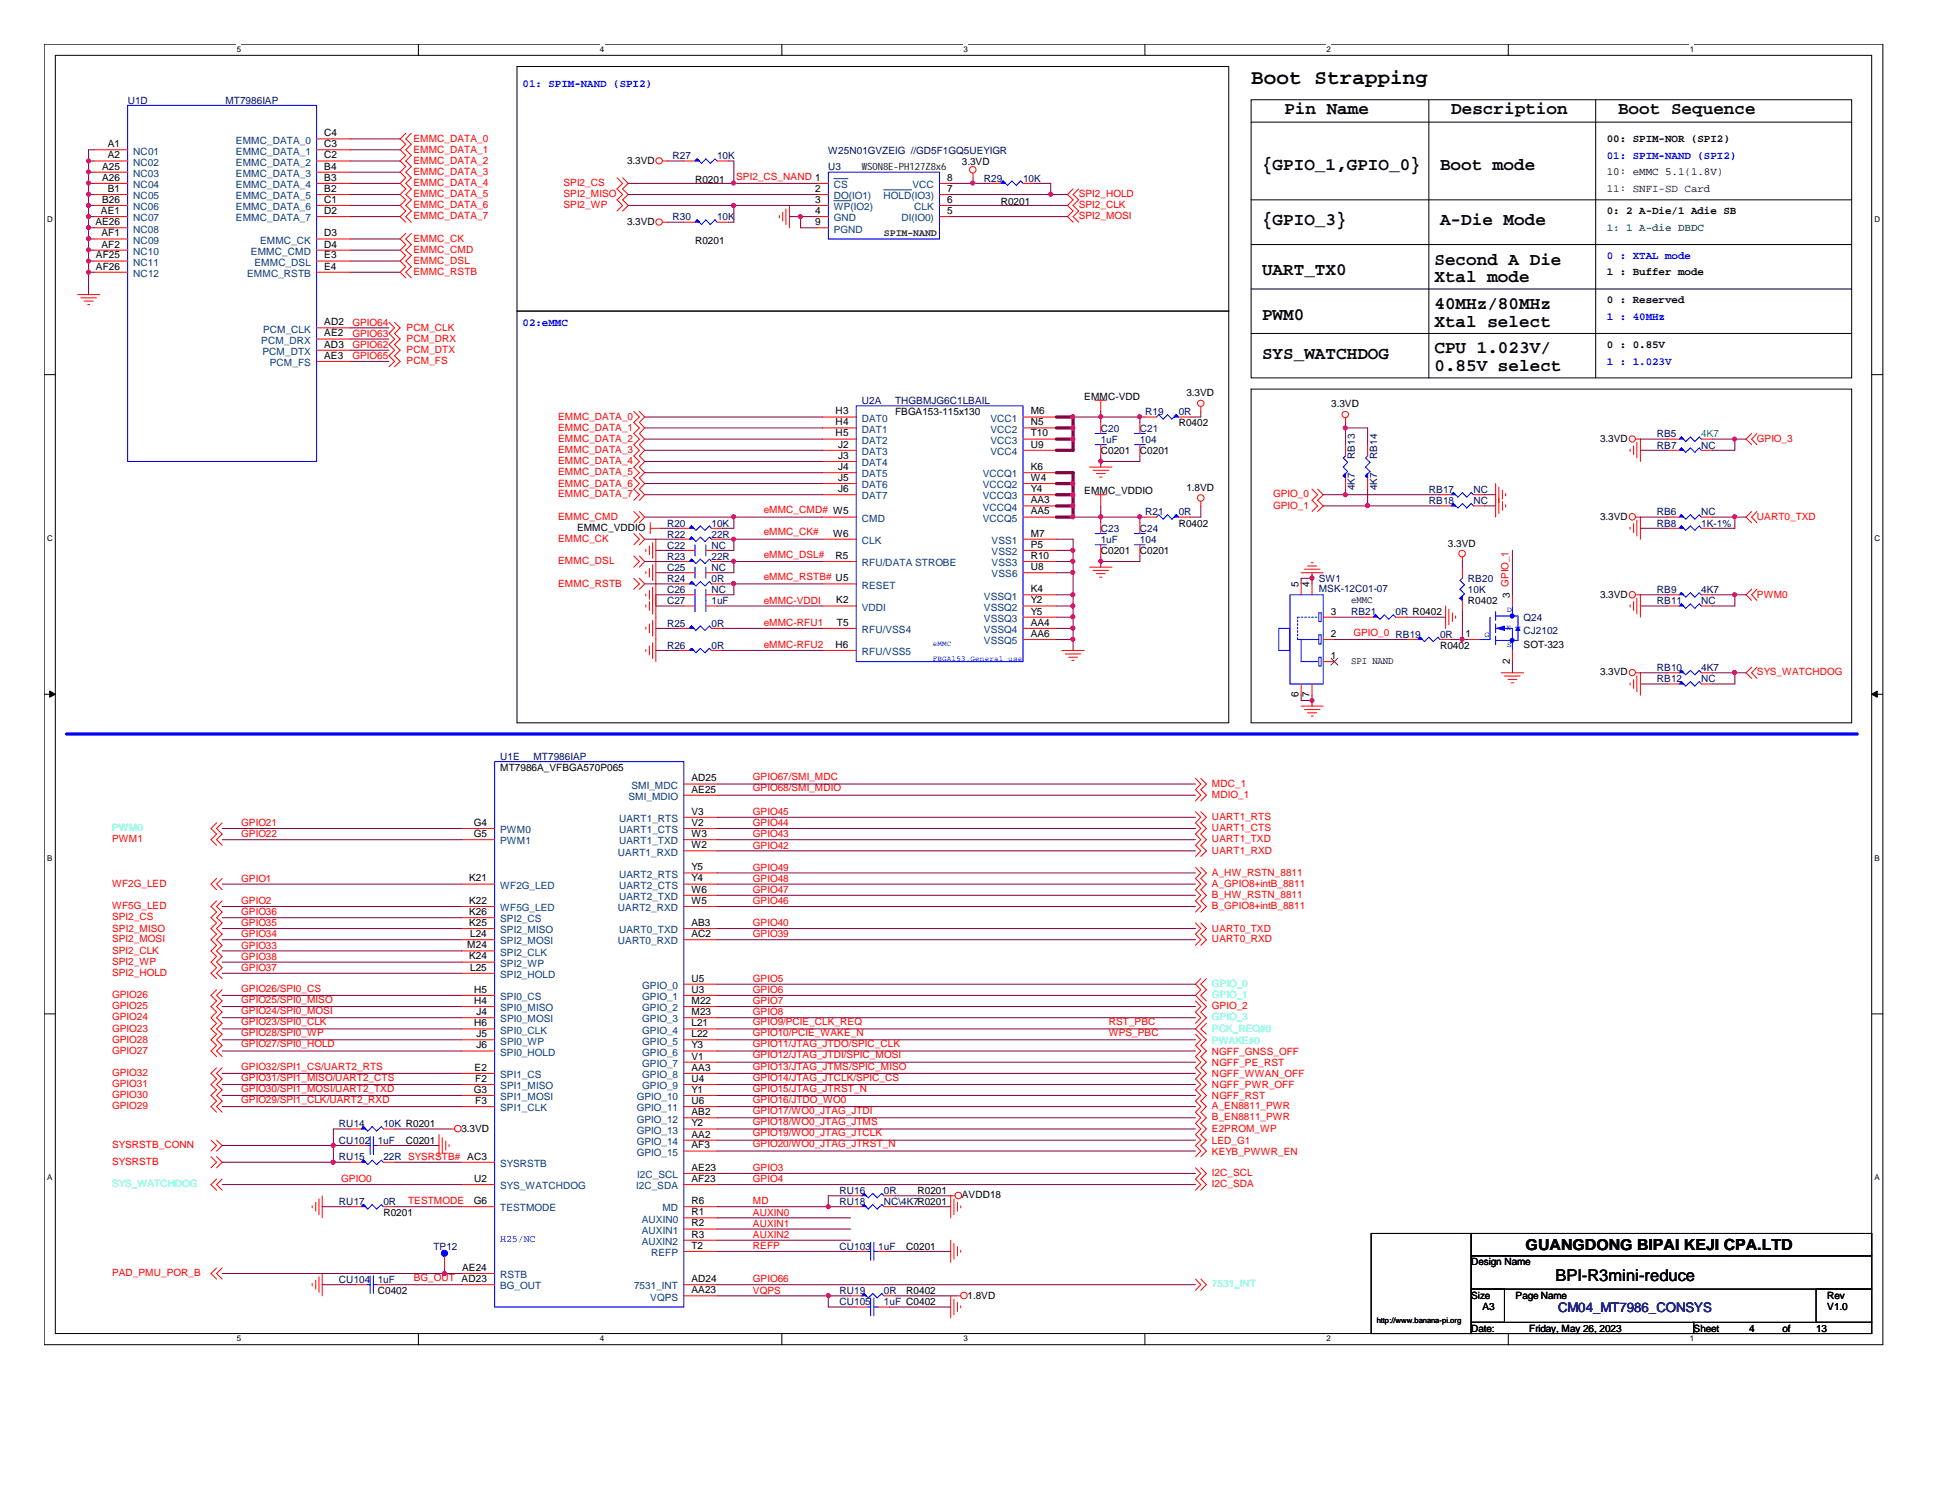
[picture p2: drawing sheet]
<svg xmlns="http://www.w3.org/2000/svg" width="279mm" height="216mm" viewBox="0 0 279 216" stroke-linecap="round" stroke-linejoin="round" font-family="sans-serif">
<defs><g id="words">
<text font-size="3" x="180" y="12.1">Boot Strapping</text>
<g font-size="2.5">
<text x="184.8" y="16.4">Pin Name</text>
<text x="208.8" y="16.4">Description</text>
<text x="232.8" y="16.4">Boot Sequence</text>
<text x="181.6" y="24.4">{GPIO_1,GPIO_0}</text>
<text x="207.2" y="24.4">Boot mode</text>
<text x="181.6" y="32.4">{GPIO_3}</text>
<text x="207.2" y="32.4">A-Die Mode</text>
<text x="181.6" y="39.6">UART_TX0</text>
<text x="206.4" y="38.1">Second A Die</text>
<text x="206.4" y="40.6">Xtal mode</text>
<text x="181.6" y="46.1">PWM0</text>
<text x="206.4" y="44.4">40MHz/80MHz</text>
<text x="206.4" y="47">Xtal select</text>
<text x="181.6" y="51.6">SYS_WATCHDOG</text>
<text x="206.4" y="50.8">CPU 1.023V/</text>
<text x="206.4" y="53.4">0.85V select</text>
</g>
<text font-size="2.4" x="223.8" y="184.3">BPI-R3mini-reduce</text>
<text font-size="2.2" x="219.5" y="179.8">GUANGDONG BIPAI KEJI CPA.LTD</text>
<text font-size="1.9" fill="#000080" x="224.2" y="188.7">CM04_MT7986_CONSYS</text>
<g font-size="1.6" fill="#00f">
<text x="75.2" y="12.4">01: SPIM-NAND (SPI2)</text>
<text x="231.2" y="22.8">01: SPIM-NAND (SPI2)</text>
<text x="231.2" y="37.3">0 : XTAL mode</text>
<text x="75.2" y="46.8">02:eMMC</text>
<text x="231.2" y="46">1 : 40MHz</text>
<text x="231.2" y="52.5">1 : 1.023V</text>
</g>
<g font-size="1.6">
<text x="231.2" y="20.4">00: SPIM-NOR (SPI2)</text>
<text x="231.2" y="25.2">10: eMMC 5.1(1.8V)</text>
<text x="231.2" y="30.8">0: 2 A-Die/1 Adie SB</text>
<text x="231.2" y="39.6">1 : Buffer mode</text>
<text x="231.2" y="43.6">0 : Reserved</text>
<text x="231.2" y="50">0 : 0.85V</text>
</g>
<text font-size="1.6" fill="#004000" x="231.2" y="27.6">11: SNFI-SD Card</text>
<text font-size="1.6" fill="#0f0" x="231.2" y="33.2">1: 1 A-die DBDC</text>
<g font-size="1.4" fill="#000080">
<text x="18.4" y="14.9">U1D</text>
<text x="32.4" y="14.9">MT7986IAP</text>
<text x="96.8" y="22.9">R27</text>
<text x="103.2" y="22.9">10K</text>
<text x="119.2" y="22.1">W25N01GVZEIG //GD5F1GQ5UEYIGR</text>
<text x="119.2" y="24.5">U3</text>
<text x="141.6" y="26.1">R29</text>
<text x="147.2" y="26.1">10K</text>
<text x="96.8" y="31.7">R30</text>
<text x="103.2" y="31.7">10K</text>
<text x="124" y="58.1">U2A</text>
<text x="128.8" y="58.1">THGBMJG6C1LBAIL</text>
<text x="164.8" y="59.7">R19</text>
<text x="169.6" y="59.7">0R</text>
<text x="158.4" y="62.1">C20</text>
<text x="158.4" y="63.7">1uF</text>
<text x="164" y="62.1">C21</text>
<text x="164" y="63.7">104</text>
<text x="238.4" y="64.5">RB7</text>
<text x="238.4" y="62.9">RB5</text>
<text x="244.8" y="64.5">NC</text>
<text x="194.9" y="70.5" transform="rotate(-90 194.9 70.5)">4K7</text>
<text x="194.9" y="66" transform="rotate(-90 194.9 66)">RB13</text>
<text x="198.1" y="70.5" transform="rotate(-90 198.1 70.5)">4K7</text>
<text x="198.1" y="66" transform="rotate(-90 198.1 66)">RB14</text>
<text x="205.6" y="70.9">RB17</text>
<text x="212" y="70.9">NC</text>
<text x="96" y="77.3">R22</text>
<text x="96" y="75.7">R20</text>
<text x="102.4" y="77.3">22R</text>
<text x="102.4" y="75.7">10K</text>
<text x="158.4" y="76.5">C23</text>
<text x="164" y="76.5">C24</text>
<text x="164.8" y="74.1">R21</text>
<text x="169.6" y="74.1">0R</text>
<text x="205.6" y="72.5">RB18</text>
<text x="212" y="72.5">NC</text>
<text x="238.4" y="74.1">RB6</text>
<text x="238.4" y="75.7">RB8</text>
<text x="244.8" y="74.1">NC</text>
<text x="244.8" y="75.7">1K-1%</text>
<text x="96" y="80.5">R23</text>
<text x="96" y="83.7">R24</text>
<text x="96" y="82.1">C25</text>
<text x="96" y="78.9">C22</text>
<text x="102.4" y="80.5">22R</text>
<text x="102.4" y="83.7">0R</text>
<text x="102.4" y="82.1">NC</text>
<text x="102.4" y="78.9">NC</text>
<text x="158.4" y="78.1">1uF</text>
<text x="164" y="78.1">104</text>
<text x="189.7" y="83.7">SW1</text>
<text x="211.2" y="83.7">RB20</text>
<text x="96" y="85.3">C26</text>
<text x="96" y="86.9">C27</text>
<text x="102.4" y="85.3">NC</text>
<text x="102.4" y="86.9">1uF</text>
<text x="189.7" y="85.2">MSK-12C01-07</text>
<text x="194.4" y="88.5">RB21</text>
<text x="200.8" y="88.5">0R R0402</text>
<text x="211.2" y="85.3">10K</text>
<text x="219.2" y="89.3">Q24</text>
<text x="238.4" y="86.9">RB11</text>
<text x="238.4" y="85.3">RB9</text>
<text x="244.8" y="86.9">NC</text>
<text x="244.8" y="85.3">4K7</text>
<text x="96" y="90.1">R25</text>
<text x="96" y="93.3">R26</text>
<text x="102.4" y="90.1">0R</text>
<text x="102.4" y="93.3">0R</text>
<text x="207.2" y="91.7">0R</text>
<text x="219.2" y="91.2">CJ2102</text>
<text x="238.4" y="98.1">RB12</text>
<text x="238.4" y="96.5">RB10</text>
<text x="244.8" y="98.1">NC</text>
<text x="244.8" y="96.5">4K7</text>
<text x="72" y="109.3">U1E</text>
<text x="76.8" y="109.3">MT7986IAP</text>
<text x="48.8" y="166.9">RU15</text>
<text x="48.8" y="162.1">RU14</text>
<text x="48.8" y="164.5">CU102</text>
<text x="54.3" y="164.5">1uF</text>
<text x="55.2" y="166.9">22R SYSRSTB# AC3</text>
<text x="55.2" y="162.1">10K R0201</text>
<text x="48.8" y="173.4">RU17</text>
<text x="55.2" y="173.4">0R</text>
<text x="120.8" y="173.4">RU18</text>
<text x="120.8" y="171.7">RU16</text>
<text x="127.2" y="173.4">NC\4K7R0201</text>
<text x="127.2" y="171.7">0R</text>
<text x="62.4" y="179.7">TP12</text>
<text x="120.8" y="179.7">CU103</text>
<text x="126.4" y="179.7">1uF</text>
<text x="48.8" y="184.5">CU104</text>
<text x="54.3" y="184.5">1uF</text>
<text x="120.8" y="187.7">CU105</text>
<text x="120.8" y="186.1">RU19</text>
<text x="127.2" y="187.7">1uF C0402</text>
<text x="127.2" y="186.1">0R</text>
</g>
<g font-size="1.4">
<text x="15.5" y="21.2">A1</text>
<text x="15.5" y="22.8">A2</text>
<text x="46.7" y="19.6">C4</text>
<text x="46.7" y="21.2">C3</text>
<text x="46.7" y="22.8">C2</text>
<text x="90.2" y="23.5">3.3VD</text>
<text x="138.4" y="23.7">3.3VD</text>
<text x="14.7" y="24.4">A25</text>
<text x="14.7" y="26">A26</text>
<text x="14.7" y="29.2">B26</text>
<text x="15.5" y="27.6">B1</text>
<text x="46.7" y="24.4">B4</text>
<text x="46.7" y="26">B3</text>
<text x="46.7" y="27.6">B2</text>
<text x="46.7" y="29.2">C1</text>
<text x="100" y="26.3">R0201</text>
<text x="117.3" y="27.6">2</text>
<text x="117.3" y="29.2">3</text>
<text x="136.3" y="29.2">6</text>
<text x="136.3" y="27.6">7</text>
<text x="136.3" y="26">8</text>
<text x="144" y="29.5">R0201</text>
<text x="13.7" y="32.4">AE26</text>
<text x="14.5" y="30.8">AE1</text>
<text x="14.6" y="34">AF1</text>
<text x="14.6" y="35.6">AF2</text>
<text x="46.7" y="30.8">D2</text>
<text x="46.7" y="34">D3</text>
<text x="46.7" y="35.6">D4</text>
<text x="90.2" y="32.3">3.3VD</text>
<text x="100" y="35.1">R0201</text>
<text x="117.3" y="30.8">4</text>
<text x="117.3" y="32.4">9</text>
<text x="136.3" y="30.8">5</text>
<text x="13.8" y="37.2">AF25</text>
<text x="13.8" y="38.8">AF26</text>
<text x="46.7" y="37.2">E3</text>
<text x="46.7" y="38.8">E4</text>
<text x="46.7" y="46.8">AD2</text>
<text x="46.7" y="48.4">AE2</text>
<text x="46.7" y="50">AD3</text>
<text x="46.7" y="51.6">AE3</text>
<text x="120.2" y="59.6">H3</text>
<text x="128.8" y="59.7">FBGA153-115x130</text>
<text x="148.3" y="59.6">M6</text>
<text x="156" y="57.5">EMMC-VDD</text>
<text x="170.7" y="57">3.3VD</text>
<text x="191.5" y="58.6">3.3VD</text>
<text x="120.2" y="61.2">H4</text>
<text x="120.2" y="62.8">H5</text>
<text x="120.6" y="64.4">J2</text>
<text x="120.6" y="66">J3</text>
<text x="148.3" y="61.2">N5</text>
<text x="148.3" y="62.8">T10</text>
<text x="148.3" y="64.4">U9</text>
<text x="158.4" y="65.3">C0201</text>
<text x="164" y="65.3">C0201</text>
<text x="169.6" y="61.3">R0402</text>
<text x="230.2" y="63.5">3.3VD</text>
<text x="120.6" y="67.6">J4</text>
<text x="120.6" y="69.2">J5</text>
<text x="120.6" y="70.8">J6</text>
<text x="148.3" y="67.6">K6</text>
<text x="148.3" y="69.2">W4</text>
<text x="148.3" y="70.8">Y4</text>
<text x="156" y="71.1">EMMC_VDDIO</text>
<text x="170.7" y="70.6">1.8VD</text>
<text x="83" y="76.4">EMMC_VDDIO</text>
<text x="119.8" y="77.2">W6</text>
<text x="148.3" y="77.2">M7</text>
<text x="148.3" y="72.4">AA3</text>
<text x="148.3" y="74">AA5</text>
<text x="169.6" y="75.7">R0402</text>
<text x="230.2" y="74.8">3.3VD</text>
<text x="120.2" y="80.4">R5</text>
<text x="148.3" y="78.8">P5</text>
<text x="148.3" y="80.4">R10</text>
<text x="148.3" y="82">U8</text>
<text x="158.4" y="79.7">C0201</text>
<text x="164" y="79.7">C0201</text>
<text x="208.3" y="78.6">3.3VD</text>
<text x="120.3" y="86.8">K2</text>
<text x="148.3" y="85.2">K4</text>
<text x="148.3" y="86.8">Y2</text>
<text x="148.3" y="88.4">Y5</text>
<text x="186.8" y="84.5" transform="rotate(-90 186.8 84.5)">5</text>
<text x="188.4" y="84.5" transform="rotate(-90 188.4 84.5)">4</text>
<text x="191.5" y="88.4">3</text>
<text x="194.4" y="86.7">eMMC</text>
<text x="211.2" y="86.9">R0402</text>
<text x="217.2" y="86.1" transform="rotate(-90 217.2 86.1)">3 GPIO_1</text>
<text x="230.2" y="86">3.3VD</text>
<text x="120.2" y="93.2">H6</text>
<text x="120.4" y="90">T5</text>
<text x="148.3" y="90">AA4</text>
<text x="148.3" y="91.6">AA6</text>
<text x="191.5" y="94.8">1</text>
<text x="191.5" y="91.6">2</text>
<text x="194.4" y="95.5">SPI NAND</text>
<text x="207.2" y="93.3">R0402</text>
<text x="210.9" y="91.6">1</text>
<text x="217.2" y="95.5" transform="rotate(-90 217.2 95.5)">2</text>
<text x="219.2" y="93.2">SOT-323</text>
<text x="186.8" y="100.3" transform="rotate(-90 186.8 100.3)">6</text>
<text x="188.4" y="100.3" transform="rotate(-90 188.4 100.3)">7</text>
<text x="230.2" y="97.2">3.3VD</text>
<text x="72" y="110.9">MT7986A_VFBGA570P065</text>
<text x="99.5" y="112.4">AD25</text>
<text x="68.2" y="118.8">G4</text>
<text x="99.5" y="114">AE25</text>
<text x="99.5" y="117.2">V3</text>
<text x="99.5" y="118.8">V2</text>
<text x="68.2" y="120.4">G5</text>
<text x="99.5" y="120.4">W3</text>
<text x="99.5" y="122">W2</text>
<text x="99.5" y="125.2">Y5</text>
<text x="67.5" y="130">K22</text>
<text x="67.5" y="126.8">K21</text>
<text x="67.5" y="131.6">K26</text>
<text x="99.5" y="128.4">W6</text>
<text x="99.5" y="130">W5</text>
<text x="99.5" y="126.8">Y4</text>
<text x="67.2" y="136.4">M24</text>
<text x="67.5" y="133.2">K25</text>
<text x="67.6" y="134.8">L24</text>
<text x="99.5" y="133.2">AB3</text>
<text x="99.5" y="134.8">AC2</text>
<text x="67.5" y="138">K24</text>
<text x="67.6" y="139.6">L25</text>
<text x="68.2" y="142.8">H5</text>
<text x="99.5" y="141.2">U5</text>
<text x="99.5" y="142.8">U3</text>
<text x="68.2" y="144.4">H4</text>
<text x="68.2" y="147.6">H6</text>
<text x="68.5" y="149.2">J5</text>
<text x="68.5" y="146">J4</text>
<text x="99.5" y="144.4">M22</text>
<text x="99.5" y="146">M23</text>
<text x="99.5" y="147.6">L21</text>
<text x="99.5" y="149.2">L22</text>
<text x="68.3" y="154">E2</text>
<text x="68.4" y="155.6">F2</text>
<text x="68.5" y="150.8">J6</text>
<text x="99.5" y="150.8">Y3</text>
<text x="99.5" y="152.4">V1</text>
<text x="99.5" y="154">AA3</text>
<text x="99.5" y="155.6">U4</text>
<text x="68.2" y="157.2">G3</text>
<text x="68.4" y="158.8">F3</text>
<text x="99.5" y="157.2">Y1</text>
<text x="99.5" y="158.8">U6</text>
<text x="99.5" y="160.4">AB2</text>
<text x="58.4" y="164.5">C0201</text>
<text x="66.4" y="162.8">3.3VD</text>
<text x="99.5" y="162">Y2</text>
<text x="99.5" y="163.6">AA2</text>
<text x="99.5" y="165.2">AF3</text>
<text x="68.2" y="173.2">G6</text>
<text x="68.2" y="170">U2</text>
<text x="99.5" y="168.4">AE23</text>
<text x="99.5" y="170">AF23</text>
<text x="99.5" y="173.2">R6</text>
<text x="132" y="171.7">R0201</text>
<text x="138.4" y="172.4">AVDD18</text>
<text x="55.2" y="174.9">R0201</text>
<text x="99.5" y="176.4">R2</text>
<text x="99.5" y="174.8">R1</text>
<text x="99.5" y="179.6">T2</text>
<text x="99.5" y="178">R3</text>
<text x="130.4" y="179.7">C0201</text>
<text x="66.5" y="182.8">AE24</text>
<text x="99.5" y="184.4">AD24</text>
<text x="211.7" y="182">Design Name</text>
<text x="54.4" y="186.1">C0402</text>
<text x="99.5" y="186">AA23</text>
<text x="130.4" y="186.1">R0402</text>
<text x="139.2" y="186.8">1.8VD</text>
<text x="211.7" y="186.8">Size</text>
<text x="211.7" y="191.6">Date:</text>
<text x="213.3" y="188.4">A3</text>
<text x="218.1" y="186.8">Page Name</text>
<text x="220" y="191.6">Friday, May 26, 2023</text>
<text x="243.7" y="191.6">Sheet</text>
<text x="251.7" y="191.6">4</text>
<text x="256.5" y="191.6">of</text>
<text x="261.3" y="191.6">13</text>
<text x="262.9" y="186.8">Rev</text>
<text x="262.9" y="188.4">V1.0</text>
</g>
<g font-size="1.4" fill="#004080">
<text x="19.2" y="22.2">NC01</text>
<text x="19.2" y="23.8">NC02</text>
<text x="34" y="20.7">EMMC_DATA_0</text>
<text x="34" y="22.2">EMMC_DATA_1</text>
<text x="34" y="23.8">EMMC_DATA_2</text>
<text x="19.2" y="25.4">NC03</text>
<text x="19.2" y="27.1">NC04</text>
<text x="19.2" y="28.7">NC05</text>
<text x="34" y="25.4">EMMC_DATA_3</text>
<text x="34" y="27.1">EMMC_DATA_4</text>
<text x="34" y="28.7">EMMC_DATA_5</text>
<text x="120" y="27.1">CS</text>
<text x="120" y="28.7">DO(IO1)</text>
<text x="127.1" y="28.7">HOLD(IO3)</text>
<text x="131.3" y="27.1">VCC</text>
<text x="19.2" y="30.2">NC06</text>
<text x="19.2" y="31.8">NC07</text>
<text x="19.2" y="33.4">NC08</text>
<text x="19.2" y="35.1">NC09</text>
<text x="34" y="30.2">EMMC_DATA_6</text>
<text x="34" y="31.8">EMMC_DATA_7</text>
<text x="37.4" y="35.1">EMMC_CK</text>
<text x="120" y="30.2">WP(IO2)</text>
<text x="120" y="31.8">GND</text>
<text x="120" y="33.4">PGND</text>
<text x="129.7" y="31.8">DI(IO0)</text>
<text x="131.5" y="30.2">CLK</text>
<text x="19.2" y="36.7">NC10</text>
<text x="19.2" y="38.2">NC11</text>
<text x="19.2" y="39.8">NC12</text>
<text x="35.6" y="39.8">EMMC_RSTB</text>
<text x="36.1" y="36.7">EMMC_CMD</text>
<text x="36.6" y="38.2">EMMC_DSL</text>
<text x="37.8" y="47.8">PCM_CLK</text>
<text x="37.6" y="49.4">PCM_DRX</text>
<text x="37.8" y="51.1">PCM_DTX</text>
<text x="38.8" y="52.7">PCM_FS</text>
<text x="124" y="60.7">DAT0</text>
<text x="124" y="62.2">DAT1</text>
<text x="124" y="63.8">DAT2</text>
<text x="124" y="65.4">DAT3</text>
<text x="142.5" y="60.7">VCC1</text>
<text x="142.5" y="62.2">VCC2</text>
<text x="142.5" y="63.8">VCC3</text>
<text x="142.5" y="65.4">VCC4</text>
<text x="124" y="67.1">DAT4</text>
<text x="124" y="68.7">DAT5</text>
<text x="124" y="70.2">DAT6</text>
<text x="124" y="71.8">DAT7</text>
<text x="141.4" y="68.7">VCCQ1</text>
<text x="141.4" y="70.2">VCCQ2</text>
<text x="141.4" y="71.8">VCCQ3</text>
<text x="124" y="75.1">CMD</text>
<text x="141.4" y="73.4">VCCQ4</text>
<text x="141.4" y="75.1">VCCQ5</text>
<text x="124" y="81.4">RFU/DATA STROBE</text>
<text x="124" y="78.2">CLK</text>
<text x="142.7" y="78.2">VSS1</text>
<text x="142.7" y="79.8">VSS2</text>
<text x="142.7" y="81.4">VSS3</text>
<text x="142.7" y="83.1">VSS6</text>
<text x="124" y="87.8">VDDI</text>
<text x="124" y="84.7">RESET</text>
<text x="141.6" y="86.2">VSSQ1</text>
<text x="141.6" y="87.8">VSSQ2</text>
<text x="141.6" y="89.5">VSSQ3</text>
<text x="124" y="94.2">RFU/VSS5</text>
<text x="124" y="91.1">RFU/VSS4</text>
<text x="141.6" y="91.1">VSSQ4</text>
<text x="141.6" y="92.7">VSSQ5</text>
<text x="90.8" y="113.5">SMI_MDC</text>
<text x="72" y="119.8">PWM0</text>
<text x="89.1" y="118.2">UART1_RTS</text>
<text x="89.1" y="119.8">UART1_CTS</text>
<text x="90.4" y="115.1">SMI_MDIO</text>
<text x="72" y="121.5">PWM1</text>
<text x="88.9" y="123.1">UART1_RXD</text>
<text x="89.1" y="121.5">UART1_TXD</text>
<text x="72" y="131.1">WF5G_LED</text>
<text x="72" y="127.8">WF2G_LED</text>
<text x="88.9" y="131.1">UART2_RXD</text>
<text x="89.1" y="129.5">UART2_TXD</text>
<text x="89.1" y="126.2">UART2_RTS</text>
<text x="89.1" y="127.8">UART2_CTS</text>
<text x="72" y="132.7">SPI2_CS</text>
<text x="72" y="134.2">SPI2_MISO</text>
<text x="72" y="135.8">SPI2_MOSI</text>
<text x="72" y="137.5">SPI2_CLK</text>
<text x="88.9" y="135.8">UART0_RXD</text>
<text x="89.1" y="134.2">UART0_TXD</text>
<text x="72" y="143.8">SPI0_CS</text>
<text x="72" y="139.1">SPI2_WP</text>
<text x="72" y="140.7">SPI2_HOLD</text>
<text x="92.4" y="142.2">GPIO_0</text>
<text x="92.4" y="143.8">GPIO_1</text>
<text x="72" y="145.5">SPI0_MISO</text>
<text x="72" y="148.7">SPI0_CLK</text>
<text x="72" y="147.1">SPI0_MOSI</text>
<text x="92.4" y="145.5">GPIO_2</text>
<text x="92.4" y="147.1">GPIO_3</text>
<text x="92.4" y="148.7">GPIO_4</text>
<text x="72" y="150.2">SPI0_WP</text>
<text x="72" y="151.8">SPI0_HOLD</text>
<text x="72" y="155.1">SPI1_CS</text>
<text x="92.4" y="150.2">GPIO_5</text>
<text x="92.4" y="151.8">GPIO_6</text>
<text x="92.4" y="153.5">GPIO_7</text>
<text x="92.4" y="155.1">GPIO_8</text>
<text x="72" y="156.7">SPI1_MISO</text>
<text x="72" y="158.2">SPI1_MOSI</text>
<text x="72" y="159.9">SPI1_CLK</text>
<text x="91.6" y="158.2">GPIO_10</text>
<text x="91.6" y="159.9">GPIO_11</text>
<text x="91.6" y="161.5">GPIO_12</text>
<text x="92.4" y="156.7">GPIO_9</text>
<text x="72" y="167.9">SYSRSTB</text>
<text x="91.6" y="163.1">GPIO_13</text>
<text x="91.6" y="164.7">GPIO_14</text>
<text x="91.6" y="166.2">GPIO_15</text>
<text x="72" y="171.1">SYS_WATCHDOG</text>
<text x="91.5" y="171.1">I2C_SDA</text>
<text x="91.7" y="169.5">I2C_SCL</text>
<text x="72" y="174.2">TESTMODE</text>
<text x="92.3" y="177.5">AUXIN1</text>
<text x="92.3" y="175.9">AUXIN0</text>
<text x="92.3" y="179.1">AUXIN2</text>
<text x="95.3" y="174.2">MD</text>
<text x="72" y="183.9">RSTB</text>
<text x="72" y="185.5">BG_OUT</text>
<text x="91.2" y="185.5">7531_INT</text>
<text x="93.7" y="180.7">REFP</text>
<text x="93.6" y="187.1">VQPS</text>
</g>
<g font-size="1.4" fill="#f00">
<text x="59.5" y="20.4">EMMC_DATA_0</text>
<text x="59.5" y="22">EMMC_DATA_1</text>
<text x="59.5" y="23.5">EMMC_DATA_2</text>
<text x="59.5" y="25.1">EMMC_DATA_3</text>
<text x="59.5" y="26.8">EMMC_DATA_4</text>
<text x="59.5" y="28.4">EMMC_DATA_5</text>
<text x="59.5" y="30">EMMC_DATA_6</text>
<text x="81.1" y="26.8">SPI2_CS</text>
<text x="81.1" y="28.4">SPI2_MISO</text>
<text x="81.1" y="30">SPI2_WP</text>
<text x="105.9" y="25.8">SPI2_CS_NAND 1</text>
<text x="155.2" y="28.4">SPI2_HOLD</text>
<text x="155.2" y="30">SPI2_CLK</text>
<text x="59.5" y="31.5">EMMC_DATA_7</text>
<text x="59.5" y="34.8">EMMC_CK</text>
<text x="155.2" y="31.5">SPI2_MOSI</text>
<text x="59.5" y="38">EMMC_DSL</text>
<text x="59.5" y="39.5">EMMC_RSTB</text>
<text x="59.5" y="36.4">EMMC_CMD</text>
<text x="50.7" y="46.8">GPIO64</text>
<text x="58.5" y="47.5">PCM_CLK</text>
<text x="50.7" y="48.4">GPIO63</text>
<text x="50.7" y="50">GPIO62</text>
<text x="50.7" y="51.6">GPIO65</text>
<text x="58.5" y="49.1">PCM_DRX</text>
<text x="58.5" y="50.8">PCM_DTX</text>
<text x="58.5" y="52.4">PCM_FS</text>
<text x="80.3" y="60.4">EMMC_DATA_0</text>
<text x="80.3" y="62">EMMC_DATA_1</text>
<text x="80.3" y="63.5">EMMC_DATA_2</text>
<text x="80.3" y="65.2">EMMC_DATA_3</text>
<text x="252.8" y="63.5">GPIO_3</text>
<text x="80.3" y="66.8">EMMC_DATA_4</text>
<text x="80.3" y="68.4">EMMC_DATA_5</text>
<text x="80.3" y="70">EMMC_DATA_6</text>
<text x="80.3" y="71.5">EMMC_DATA_7</text>
<text x="183.2" y="71.5">GPIO_0</text>
<text x="80.3" y="74.8">EMMC_CMD</text>
<text x="80.3" y="78">EMMC_CK</text>
<text x="109.9" y="73.8">eMMC_CMD# W5</text>
<text x="109.9" y="77">eMMC_CK#</text>
<text x="183.2" y="73.2">GPIO_1</text>
<text x="252.8" y="74.8">UART0_TXD</text>
<text x="80.3" y="81.2">EMMC_DSL</text>
<text x="109.9" y="80.2">eMMC_DSL#</text>
<text x="109.9" y="83.4">eMMC_RSTB# U5</text>
<text x="80.3" y="84.4">EMMC_RSTB</text>
<text x="109.9" y="86.8">eMMC-VDDI</text>
<text x="252.8" y="86">PWM0</text>
<text x="109.9" y="90">eMMC-RFU1</text>
<text x="109.9" y="93.2">eMMC-RFU2</text>
<text x="194.7" y="91.4">GPIO_0 RB19</text>
<text x="252.8" y="97.2">SYS_WATCHDOG</text>
<text x="108.3" y="113.8">GPIO68/SMI_MDIO</text>
<text x="108.3" y="112.2">GPIO67/SMI_MDC</text>
<text x="174.4" y="113.2">MDC_1</text>
<text x="34.7" y="118.8">GPIO21</text>
<text x="108.3" y="117.2">GPIO45</text>
<text x="108.3" y="118.8">GPIO44</text>
<text x="174.4" y="118">UART1_RTS</text>
<text x="174.4" y="119.5">UART1_CTS</text>
<text x="174.4" y="114.8">MDIO_1</text>
<text x="16.1" y="121.2">PWM1</text>
<text x="34.7" y="120.4">GPIO22</text>
<text x="108.3" y="122">GPIO42</text>
<text x="108.3" y="120.4">GPIO43</text>
<text x="108.3" y="125.2">GPIO49</text>
<text x="174.4" y="121.2">UART1_TXD</text>
<text x="174.4" y="122.8">UART1_RXD</text>
<text x="174.4" y="126">A_HW_RSTN_8811</text>
<text x="16.1" y="127.6">WF2G_LED</text>
<text x="16.1" y="130.8">WF5G_LED</text>
<text x="34.7" y="126.8">GPIO1</text>
<text x="34.7" y="130">GPIO2</text>
<text x="34.7" y="131.7">GPIO36</text>
<text x="108.3" y="126.8">GPIO48</text>
<text x="108.3" y="128.4">GPIO47</text>
<text x="108.3" y="130">GPIO46</text>
<text x="174.4" y="127.6">A_GPIO8+intB_8811</text>
<text x="174.4" y="130.8">B_GPIO8+intB_8811</text>
<text x="174.4" y="129.2">B_HW_RSTN_8811</text>
<text x="16.1" y="132.4">SPI2_CS</text>
<text x="16.1" y="134">SPI2_MISO</text>
<text x="16.1" y="135.6">SPI2_MOSI</text>
<text x="16.1" y="137.2">SPI2_CLK</text>
<text x="34.7" y="133.2">GPIO35</text>
<text x="34.7" y="134.8">GPIO34</text>
<text x="34.7" y="136.4">GPIO33</text>
<text x="108.3" y="133.2">GPIO40</text>
<text x="108.3" y="134.8">GPIO39</text>
<text x="174.4" y="134">UART0_TXD</text>
<text x="174.4" y="135.6">UART0_RXD</text>
<text x="16.1" y="138.8">SPI2_WP</text>
<text x="16.1" y="140.4">SPI2_HOLD</text>
<text x="16.1" y="143.6">GPIO26</text>
<text x="34.7" y="138">GPIO38</text>
<text x="34.7" y="139.7">GPIO37</text>
<text x="34.7" y="142.6">GPIO26/SPI0_CS</text>
<text x="108.3" y="141.2">GPIO5</text>
<text x="108.3" y="142.8">GPIO6</text>
<text x="16.1" y="148.4">GPIO23</text>
<text x="16.1" y="146.8">GPIO24</text>
<text x="16.1" y="145.2">GPIO25</text>
<text x="16.1" y="150">GPIO28</text>
<text x="34.7" y="144.2">GPIO25/SPI0_MISO</text>
<text x="34.7" y="145.8">GPIO24/SPI0_MOSI</text>
<text x="34.7" y="147.4">GPIO23/SPI0_CLK</text>
<text x="34.7" y="149">GPIO28/SPI0_WP</text>
<text x="108.3" y="144.4">GPIO7</text>
<text x="108.3" y="146">GPIO8</text>
<text x="108.3" y="147.4">GPIO9/PCIE_CLK_REQ</text>
<text x="108.3" y="149">GPIO10/PCIE_WAKE_N</text>
<text x="159.5" y="147.4">RST_PBC</text>
<text x="159.5" y="149">WPS_PBC</text>
<text x="174.4" y="145.2">GPIO_2</text>
<text x="16.1" y="154.8">GPIO32</text>
<text x="16.1" y="151.6">GPIO27</text>
<text x="34.7" y="150.6">GPIO27/SPI0_HOLD</text>
<text x="34.7" y="153.8">GPIO32/SPI1_CS/UART2_RTS</text>
<text x="34.7" y="155.4">GPIO31/SPI1_MISO/UART2_CTS</text>
<text x="108.3" y="150.6">GPIO11/JTAG_JTDO/SPIC_CLK</text>
<text x="108.3" y="152.2">GPIO12/JTAG_JTDI/SPIC_MOSI</text>
<text x="108.3" y="153.8">GPIO13/JTAG_JTMS/SPIC_MISO</text>
<text x="108.3" y="155.4">GPIO14/JTAG_JTCLK/SPIC_CS</text>
<text x="174.4" y="151.7">NGFF_GNSS_OFF</text>
<text x="174.4" y="153.3">NGFF_PE_RST</text>
<text x="174.4" y="154.9">NGFF_WWAN_OFF</text>
<text x="16.1" y="156.4">GPIO31</text>
<text x="16.1" y="158">GPIO30</text>
<text x="16.1" y="159.6">GPIO29</text>
<text x="34.7" y="157">GPIO30/SPI1_MOSI/UART2_TXD</text>
<text x="34.7" y="158.6">GPIO29/SPI1_CLK/UART2_RXD</text>
<text x="108.3" y="157">GPIO15/JTAG_JTRST_N</text>
<text x="108.3" y="158.6">GPIO16/JTDO_WO0</text>
<text x="108.3" y="160.2">GPIO17/WO0_JTAG_JTDI</text>
<text x="108.3" y="161.8">GPIO18/WO0_JTAG_JTMS</text>
<text x="174.4" y="159.6">A_EN8811_PWR</text>
<text x="174.4" y="161.2">B_EN8811_PWR</text>
<text x="174.4" y="156.5">NGFF_PWR_OFF</text>
<text x="174.4" y="158.1">NGFF_RST</text>
<text x="16.1" y="167.6">SYSRSTB</text>
<text x="16.1" y="165.2">SYSRSTB_CONN</text>
<text x="108.3" y="163.4">GPIO19/WO0_JTAG_JTCLK</text>
<text x="108.3" y="165">GPIO20/WO0_JTAG_JTRST_N</text>
<text x="174.4" y="166.1">KEYB_PWWR_EN</text>
<text x="174.4" y="162.8">E2PROM_WP</text>
<text x="174.4" y="164.5">LED_G1</text>
<text x="49.1" y="170.1">GPIO0</text>
<text x="58.7" y="173.2">TESTMODE</text>
<text x="108.3" y="170.1">GPIO4</text>
<text x="108.3" y="173.2">MD</text>
<text x="108.3" y="168.4">GPIO3</text>
<text x="174.4" y="169.2">I2C_SCL</text>
<text x="174.4" y="170.8">I2C_SDA</text>
<text x="108.3" y="174.8">AUXIN0</text>
<text x="108.3" y="176.4">AUXIN1</text>
<text x="108.3" y="178.1">AUXIN2</text>
<text x="108.3" y="179.7">REFP</text>
<text x="16.1" y="183.6">PAD_PMU_POR_B</text>
<text x="59.5" y="184.2">BG_OUT AD23</text>
<text x="108.3" y="184.4">GPIO66</text>
<text x="108.3" y="186.1">VQPS</text>
</g>
<text font-size="1.4" fill="#004000" x="124" y="24.4">WSON8E-PH127Z8x6</text>
<text font-size="1.4" fill="#008000" x="127.2" y="33.9">SPIM-NAND</text>
<text font-size="1.4" fill="#0f0" x="244.8" y="62.9">4K7</text>
<g font-size="1.4" fill="#0ff">
<text x="16.1" y="119.5">PWM0</text>
<text x="174.4" y="143.6">GPIO_1</text>
<text x="174.4" y="142">GPIO_0</text>
<text x="174.4" y="148.4">PCK_REQ#0</text>
<text x="174.4" y="146.8">GPIO_3</text>
<text x="174.4" y="150.1">PWAKE#0</text>
<text x="16.1" y="170.8">SYS_WATCHDOG</text>
<text x="174.4" y="185.2">7531_INT</text>
</g>
<text font-size="1.4" fill="#00f" x="72" y="178.6">H25/NC</text>
<g font-size="1.1">
<text x="34.1" y="7.5">5</text>
<text x="86.3" y="7.5">4</text>
<text x="138.6" y="7.5">3</text>
<text x="190.8" y="7.5">2</text>
<text x="243.1" y="7.5">1</text>
<text x="6.8" y="31.9">D</text>
<text x="269.7" y="31.9">D</text>
<text x="6.8" y="77.8">C</text>
<text x="269.7" y="77.8">C</text>
<text x="6.8" y="123.8">B</text>
<text x="269.7" y="123.8">B</text>
<text x="6.8" y="169.8">A</text>
<text x="269.7" y="169.8">A</text>
<text x="198.1" y="190.3">http://www.banana-pi.org</text>
<text x="34.1" y="193">5</text>
<text x="86.3" y="193">4</text>
<text x="138.6" y="193">3</text>
<text x="190.8" y="193">2</text>
<text x="243.1" y="193">1</text>
</g>
<g font-size="1.1" fill="#00f">
<text x="216.8" y="88.1">D</text>
<text x="134.2" y="92.9">eMMC</text>
<text x="134.2" y="95.1">FBGA153,General use</text>
<text x="213.6" y="91.6">G</text>
<text x="216.8" y="93">S</text>
<text x="216.8" y="90.7">N</text>
</g>
</g></defs>
<path d="M6.3 6.3h264.6v187.1h-264.6zM8 8h261.3v183.8h-261.3z" fill="none" stroke="#000" stroke-width=".14"/>
<g fill="#fff">
<path d="M34.1 6.4h.6v1.3h-.6z"/>
<path d="M34.1 191.9h.6v1.3h-.6z"/>
</g>
<path d="M60.2 6.3v1.7M60.2 191.8v1.6" fill="none" stroke="#000" stroke-width=".14"/>
<g fill="#fff">
<path d="M86.3 6.4h.6v1.3h-.6z"/>
<path d="M86.3 191.9h.6v1.3h-.6z"/>
</g>
<path d="M112.5 6.3v1.7M112.5 191.8v1.6" fill="none" stroke="#000" stroke-width=".14"/>
<g fill="#fff">
<path d="M138.6 6.4h.6v1.3h-.6z"/>
<path d="M138.6 191.9h.6v1.3h-.6z"/>
</g>
<path d="M164.7 6.3v1.7M164.7 191.8v1.6" fill="none" stroke="#000" stroke-width=".14"/>
<g fill="#fff">
<path d="M190.8 6.4h.6v1.3h-.6z"/>
<path d="M190.8 191.9h.6v1.3h-.6z"/>
</g>
<path d="M217 6.3v1.7M217 191.8v1.6" fill="none" stroke="#000" stroke-width=".14"/>
<g fill="#fff">
<path d="M243.1 6.4h.6v1.3h-.6z"/>
<path d="M243.1 191.9h.6v1.3h-.6z"/>
<path d="M6.8 30.8h.7v1.3h-.7z"/>
<path d="M269.7 30.8h.8v1.3h-.8z"/>
<path d="M6.8 76.7h.7v1.4h-.7z"/>
<path d="M269.7 76.7h.8v1.4h-.8z"/>
</g>
<path d="M6.3 53.9h1.7M269.3 53.9h1.6" fill="none" stroke="#000" stroke-width=".14"/>
<g fill="#fff">
<path d="M6.8 122.7h.7v1.3h-.7z"/>
<path d="M269.7 122.7h.7v1.3h-.7z"/>
</g>
<path d="M6.3 99.9h1.7M269.3 99.9h1.6" fill="none" stroke="#000" stroke-width=".14"/>
<g fill="#000" stroke="#000" stroke-width=".14">
<path d="M7.2 99.4l.8 .5-.8 .4z" fill-rule="evenodd"/>
<path d="M269.3 99.9l.8-.5v.9z" fill-rule="evenodd"/>
</g>
<g fill="#fff">
<path d="M6.8 168.7h.7v1.3h-.7z"/>
<path d="M269.7 168.7h.7v1.3h-.7z"/>
</g>
<g fill="none" stroke="#000" stroke-width=".14">
<path d="M74.4 9.6h102.4v94.4h-102.4zM180 14.4h86.4v40h-86.4zM180 17.6h86.4M205.6 14.4v40M229.6 14.4v40M180 28.7h86.4M180 35.2h86.4M74.4 44.7h102.4M180 41.6h86.4M180 48h86.4M180 56h86.4v48h-86.4zM6.3 145.8h1.7"/>
<path d="M269.3 145.8h1.6M197.3 177.4h14.4v14.4h-14.4zM211.7 177.4h57.6v3.2h-57.6zM211.7 180.6h57.6v4.8h-57.6zM211.7 185.4h4.8v4.8h-4.8zM211.7 190.2h32v1.6h-32zM243.7 190.2h25.6v1.6h-25.6zM261.3 185.4h8v4.8h-8z"/>
</g>
<path d="M9.6 105.6h257.6" fill="none" stroke="#00f" stroke-width=".47"/>
<g fill="none" stroke="#f00" stroke-width=".14">
<path d="M45.6 20h4.8M58.4 19.2l-.8 .8 .8 .7-.8 .8 .8 .9-.8 .8 .8 .8-.8 .8 .8 .8-.8 .8 .8 .8-.8 .8 .8 .7-.8 .8 .8 .9-.8 .8 .8 .8M59.2 19.2l-.8 .8 .8 .7-.8 .8 .8 .9-.8 .8 .8 .8-.8 .8 .8 .8-.8 .8 .8 .8-.8 .8 .8 .7-.8 .8 .8 .9-.8 .8 .8 .8M13.5 23.2h4.9M13.5 26.4h4.9M13.5 28h4.9M13.5 29.5h4.9M13.5 31.2h4.9M13.5 32.8h4.9M13.5 21.5h4.9M13.5 24.8h4.9M13.5 34.4h4.9"/>
<path d="M13.5 36h4.9M13.5 37.5h4.9M13.5 39.2h4.9M45.6 23.2h4.8M45.6 26.4h4.8M45.6 28h4.8M45.6 29.5h4.8M45.6 31.2h4.8M45.6 21.5h4.8M45.6 24.8h4.8M45.6 34.4h4.8M45.6 36h4.8"/>
<path d="M45.6 37.5h4.8M45.6 39.2h4.8M58.4 33.6l-.8 .8 .8 .8-.8 .8 .8 .7-.8 .8 .8 .9-.8 .8 .8 .8M59.2 33.6l-.8 .8 .8 .8-.8 .8 .8 .7-.8 .8 .8 .9-.8 .8 .8 .8M88.8 25.6l.8 .8-.8 .8 .8 .8-.8 .7 .8 .8-.8 .9M89.6 25.6l.8 .8-.8 .8 .8 .8-.8 .7 .8 .8-.8 .9M95.3 23.2h.7M95.3 32h.7M98.4 23.2h1.6M98.4 32h1.6M103.2 23.2h1.6M103.2 32h1.6"/>
<path d="M112.1 31v.3M112.6 30.5v1.3M113.1 30.1v2.2M113.6 29.5v3.3M117.6 26.4h1.6M117.6 28h1.6M117.6 29.5h1.6M117.6 31.2h1.6M117.6 32.8h1.6M135.2 26.4h1.6M135.2 28h1.6M135.2 29.5h1.6"/>
<path d="M135.2 31.2h1.6M140 24.9v.7M142.4 26.4h1.6M147.2 26.4h1.6M154.4 27.2l-.8 .8 .8 .7-.8 .8 .8 .9-.8 .8 .8 .8M155.2 27.2l-.8 .8 .8 .7-.8 .8 .8 .9-.8 .8 .8 .8M11.2 42.4h3.2M11.6 42.8h2.3M12.1 43.3h1.3M12.6 43.8h.3M45.6 47.2h4.8M45.6 48.8h4.8"/>
<path d="M45.6 50.4h4.8M45.6 52h4.8M56 46.4l.8 .8-.8 .8 .8 .8-.8 .8 .8 .8-.8 .8 .8 .8-.8 .7M56.8 46.4l.8 .8-.8 .8 .8 .8-.8 .8 .8 .8-.8 .8 .8 .8-.8 .7M91.2 59.2l.8 .8-.8 .7 .8 .9-.8 .8 .8 .8-.8 .8 .8 .8-.8 .8 .8 .8-.8 .8 .8 .8-.8 .7 .8 .9-.8 .8 .8 .8-.8 .8M92 59.2l.8 .8-.8 .7 .8 .9-.8 .8 .8 .8-.8 .8 .8 .8-.8 .8 .8 .8-.8 .8 .8 .8-.8 .7 .8 .9-.8 .8 .8 .8-.8 .8M118.4 60h4.8M147.2 60h4.8M157.6 57.6h1.6M158.4 57.6v1.6M164.8 60h1.6M169.6 60h1.6"/>
<path d="M172.8 58.5v.7M91.2 76.8l.8 .8-.8 .8M91.2 73.6l.8 .8-.8 .8M91.2 80l.8 .8-.8 .8M92 73.6l.8 .8-.8 .8M92 76.8l.8 .8-.8 .8M92 80l.8 .8-.8 .8M92.9 79v.3M93.4 78.5v1.3M93.6 76h1.6M93.6 75.2v1.6M93.9 78.1v2.2"/>
<path d="M94.4 77.6v17.6M97.6 76h1.6M97.6 77.6h1.6M98.4 79.2h1.6M101.6 79.2h1.6M102.4 76h1.6M102.4 77.6h1.6M118.4 63.2h4.8M118.4 74.4h4.8M118.4 71.2h4.8M118.4 77.6h4.8M118.4 64.8h4.8"/>
<path d="M118.4 61.6h4.8M118.4 66.4h4.8M118.4 68h4.8M118.4 69.6h4.8M147.2 63.2h4.8M147.2 74.4h4.8M147.2 71.2h4.8M147.2 79.2h4.8M147.2 77.6h4.8M147.2 64.8h4.8M147.2 61.6h4.8M147.2 68h4.8"/>
<path d="M147.2 69.6h4.8M147.2 72.8h4.8M156.8 67.2h3.2M157.3 67.6h2.2M157.6 71.2h1.6M157.7 68.1h1.3M158.2 68.6h.3M158.4 60.7v1.7M158.4 64v1.6M158.4 71.2v1.6M158.4 75.2v1.6M158.4 78.4v1.6"/>
<path d="M164 60.7v1.7M164 64v1.6M164 75.2v1.6M164 78.4v1.6M164.8 74.4h1.6M169.6 74.4h1.6M172.8 72.1v.7M188.8 70.4l.8 .8-.8 .8 .8 .8-.8 .8M189.6 70.4l.8 .8-.8 .8 .8 .8-.8 .8M193.6 60.1v.6M193.6 64v1.6M193.6 68.7v1.7"/>
<path d="M196.8 64v1.6M196.8 68.7v1.7M207.2 71.2h1.6M207.2 72.8h1.6M212 71.2h1.6M212 72.8h1.6M215.2 69.6v4.8M215.6 70.1v3.8M216.2 70.5v1.3M216.2 72.1v1.3M216.6 71v.3M216.6 72.6v.3"/>
<path d="M234.5 64.6v.3M234.5 75.8v.3M235 64.1v1.3M235 75.3v1.3M235.3 63.2h.7v3.2M235.3 74.4h.7v3.2M235.5 63.6v2.3M235.5 74.8v2.3M240 63.2h1.6M240 74.4h1.6M240 76h1.6M240 64.8h1.6"/>
<path d="M244.8 63.2h1.6M244.8 74.4h1.6M244.8 76h1.6M244.8 64.8h1.6M252 62.4l-.8 .8 .8 .8M252 73.6l-.8 .8 .8 .8M252.8 62.4l-.8 .8 .8 .8M252.8 73.6l-.8 .8 .8 .8M91.2 83.2l.8 .8-.8 .8M92 83.2l.8 .8-.8 .8M92.9 82.2v.3M92.9 85.4v.3"/>
<path d="M92.9 87v.3M92.9 90.2v.3M92.9 93.4v.3M93.4 81.7v1.3M93.4 84.9v1.3M93.4 86.5v1.3M93.4 89.7v1.3M93.4 92.9v1.3M93.9 81.2v2.3M93.9 84.5v3.8M93.9 89.2v2.3M93.9 92.5v2.2"/>
<path d="M97.6 93.6h1.6M97.6 80.8h1.6M97.6 90.4h1.6M97.6 84h1.6M98.4 85.6h1.6M98.4 82.4h1.6M98.4 87.2h1.6M101.6 85.6h1.6M101.6 82.4h1.6M101.6 87.2h1.6M102.4 93.6h1.6M102.4 80.8h1.6"/>
<path d="M102.4 90.4h1.6M102.4 84h1.6M118.4 93.6h4.8M118.4 80.8h4.8M118.4 90.4h4.8M118.4 84h4.8M118.4 87.2h4.8M147.2 85.6h4.8M147.2 82.4h4.8M147.2 80.8h4.8M147.2 90.4h4.8M147.2 92h4.8"/>
<path d="M147.2 88.8h4.8M147.2 87.2h4.8M152.8 93.6h3.2M153.2 94.1h2.3M153.8 94.5h1.2M154.2 95h.3M156.8 81.6h3.2M157.3 82h2.2M157.7 82.5h1.3M158.2 83h.3M187.2 82.4h3.2M187.2 84v1.6"/>
<path d="M187.2 98.4v1.6M187.7 81.9h2.2M188.1 81.4h1.3M188.6 80.9h.3M188.8 84v1.6M188.8 98.4v1.6M190.4 92h1.6M190.4 88.8h1.6M190.4 95.2h1.6M196 88.8h1.6M200.8 88.8h1.6M202.4 92h1.6"/>
<path d="M207.2 92h1.6M208 87.2v3.2M208.4 87.6v2.3M209 88.1v1.3M209.4 88.6v.3M210.4 80.1v.7M210.4 81.6v1.6M210.4 86.4v1.6M211.2 92h1.6M216 96.8h3.2M216.5 97.2h2.2M217 97.7h1.2"/>
<path d="M217.4 98.2h.4M217.6 85.6v1.6M217.6 93.6v1.6M234.5 87v.3M234.5 98.2v.3M235 86.5v1.3M235 97.7v1.3M235.3 85.6h.7v3.2M235.3 96.8h.7v3.2M235.5 86.1v2.2M235.5 97.2v2.3M240 85.6h1.6"/>
<path d="M240 96.8h1.6M240 98.4h1.6M240 87.2h1.6M244.8 85.6h1.6M244.8 96.8h1.6M244.8 98.4h1.6M244.8 87.2h1.6M252 84.8l-.8 .8 .8 .8M252 96l-.8 .8 .8 .8M252.8 84.8l-.8 .8 .8 .8M252.8 96l-.8 .8 .8 .8M31.2 118.4l-.8 .8 .8 .8-.8 .8 .8 .8"/>
<path d="M32 118.4l-.8 .8 .8 .8-.8 .8 .8 .8M66.4 119.2h4.8M98.4 112.8h4.8M98.4 114.4h4.8M98.4 119.2h4.8M98.4 117.6h4.8M172 112l.8 .8-.8 .8 .8 .8-.8 .8M172 116.8l.8 .8-.8 .8 .8 .8-.8 .8 .8 .8-.8 .8 .8 .8-.8 .8M172.8 112l.8 .8-.8 .8 .8 .8-.8 .8M172.8 116.8l.8 .8-.8 .8 .8 .8-.8 .8 .8 .8-.8 .8 .8 .8-.8 .8M187.2 101.6h3.2M187.7 102.1h2.2"/>
<path d="M188.1 102.5h1.3M188.6 103h.3M31.2 126.4l-.8 .8 .8 .8M31.2 129.6l-.8 .8 .8 .8-.8 .8 .8 .8-.8 .8 .8 .8-.8 .8 .8 .8-.8 .8 .8 .8-.8 .8 .8 .8-.8 .8 .8 .8M32 126.4l-.8 .8 .8 .8M32 129.6l-.8 .8 .8 .8-.8 .8 .8 .8-.8 .8 .8 .8-.8 .8 .8 .8-.8 .8 .8 .8-.8 .8 .8 .8-.8 .8 .8 .8M66.4 130.4h4.8M66.4 127.2h4.8M66.4 120.8h4.8M66.4 132h4.8M66.4 133.6h4.8M66.4 135.2h4.8"/>
<path d="M66.4 136.8h4.8M66.4 138.4h4.8M66.4 140h4.8M98.4 130.4h4.8M98.4 127.2h4.8M98.4 120.8h4.8M98.4 133.6h4.8M98.4 135.2h4.8M98.4 122.4h4.8M98.4 128.8h4.8M98.4 125.6h4.8M172 124.8l.8 .8-.8 .8 .8 .8-.8 .8 .8 .8-.8 .8 .8 .8-.8 .8"/>
<path d="M172 132.8l.8 .8-.8 .8 .8 .8-.8 .8M172.8 124.8l.8 .8-.8 .8 .8 .8-.8 .8 .8 .8-.8 .8 .8 .8-.8 .8M172.8 132.8l.8 .8-.8 .8 .8 .8-.8 .8M31.2 153.6l-.8 .8 .8 .8-.8 .8 .8 .8-.8 .8 .8 .8-.8 .8 .8 .8M31.2 142.4l-.8 .8 .8 .8-.8 .8 .8 .8-.8 .8 .8 .8-.8 .8 .8 .8-.8 .8 .8 .8-.8 .8 .8 .8M32 153.6l-.8 .8 .8 .8-.8 .8 .8 .8-.8 .8 .8 .8-.8 .8 .8 .8M32 142.4l-.8 .8 .8 .8-.8 .8 .8 .8-.8 .8 .8 .8-.8 .8 .8 .8-.8 .8 .8 .8-.8 .8 .8 .8M66.4 143.2h4.8M66.4 149.6h4.8M66.4 144.8h4.8M66.4 151.2h4.8M66.4 148h4.8"/>
<path d="M66.4 146.4h4.8M66.4 154.4h4.8M66.4 156h4.8M66.4 157.6h4.8M66.4 159.2h4.8M98.4 143.2h4.8M98.4 149.6h4.8M98.4 144.8h4.8M98.4 151.2h4.8M98.4 148h4.8M98.4 146.4h4.8M98.4 141.6h4.8"/>
<path d="M98.4 152.8h4.8M98.4 154.4h4.8M98.4 156h4.8M98.4 157.6h4.8M98.4 159.2h4.8M172 144l.8 .8-.8 .8 .8 .8-.8 .8M172 148.8l.8 .8-.8 .8 .8 .8-.8 .8 .8 .8-.8 .8 .8 .8-.8 .8 .8 .8-.8 .8 .8 .8-.8 .8 .8 .8-.8 .8 .8 .8-.8 .8 .8 .8-.8 .8 .8 .8-.8 .8 .8 .8-.8 .8M172.8 140.8l-.8 .8 .8 .8-.8 .8 1.6 1.6-.8 .8 .8 .8-1.6 1.6 1.6 1.6-.8 .8 .8 .8-.8 .8 .8 .8-.8 .8 .8 .8-.8 .8 .8 .8-.8 .8 .8 .8-.8 .8 .8 .8-.8 .8 .8 .8-.8 .8 .8 .8-.8 .8 .8 .8-.8 .8 .8 .8-.8 .8M173.6 147.2l-.8 .8 .8 .8M173.6 140.8l-.8 .8 .8 .8-.8 .8 .8 .8M30.4 166.4l.8 .8-.8 .8M30.4 164l.8 .8-.8 .8"/>
<path d="M31.2 169.6l-.8 .8 .8 .8M31.2 166.4l.8 .8-.8 .8M31.2 164l.8 .8-.8 .8M32 169.6l-.8 .8 .8 .8M44.9 173.4v.3M45.4 172.9v1.3M45.9 172.5v2.2M46.4 172v3.2M50.4 162.4h1.6M50.4 173.6h1.6M50.4 167.2h1.6M51.2 164.8h1.5"/>
<path d="M54.4 164.8h1.6M55.2 162.4h1.6M55.2 173.6h1.6M55.2 167.2h1.6M63.2 163.2v3.2M63.6 163.7v2.2M64.1 164.1v1.3M64.6 164.6v.3M64.8 162.4h.6M66.4 173.6h4.8M66.4 167.2h4.8M66.4 170.4h4.8"/>
<path d="M98.4 162.4h4.8M98.4 173.6h4.8M98.4 170.4h4.8M98.4 168.8h4.8M98.4 160.8h4.8M98.4 164h4.8M98.4 165.6h4.8M98.4 176.8h4.8M98.4 175.2h4.8M98.4 178.4h4.8M122.4 172h1.6M122.4 173.6h1.6"/>
<path d="M127.2 172h1.6M127.2 173.6h1.6M136.8 178.4v3.2M137.2 172.5v2.2M137.2 178.9v2.2M137.4 172h-.6v3.2M137.8 172.9v1.3M137.8 179.3v1.3M138.2 173.4v.3M138.2 179.8v.3M172 168l.8 .8-.8 .8 .8 .8-.8 .8M172.8 168l.8 .8-.8 .8 .8 .8-.8 .8"/>
<path d="M31.2 182.4l-.8 .8 .8 .8M32 182.4l-.8 .8 .8 .8M44.9 184.6v.4M45.4 184.1v1.3M45.9 183.6v2.3M46.4 183.2v3.2M51.2 184.8h1.5M54.4 184.8h1.6M64 180.8v1.6M66.4 183.2h4.8M66.4 184.8h4.8M98.4 186.4h4.8"/>
<path d="M98.4 180h4.8M98.4 184.8h4.8M122.4 186.4h1.6M123.2 188h1.6M123.2 180h1.6M126.4 188h1.6M126.4 180h1.6M127.2 186.4h1.6M136.8 186.4v3.2M137.2 186.9v2.2M137.6 186.4h.6M137.8 187.3v1.3"/>
<path d="M138.2 187.8v.3M172 184l.8 .8-.8 .8M172.8 184l.8 .8-.8 .8"/>
<circle cx="94.8" cy="23.1" r=".46"/>
<circle cx="94.8" cy="31.9" r=".46"/>
<circle cx="139.9" cy="24.4" r=".47"/>
<circle cx="172.8" cy="58" r=".46"/>
<circle cx="193.6" cy="59.6" r=".46"/>
<circle cx="172.8" cy="71.6" r=".47"/>
<circle cx="210.3" cy="79.6" r=".47"/>
<circle cx="234.8" cy="74.3" r=".46"/>
<circle cx="234.8" cy="63.1" r=".45"/>
<circle cx="234.8" cy="85.6" r=".46"/>
<circle cx="234.8" cy="96.7" r=".45"/>
<circle cx="65.9" cy="162.3" r=".47"/>
<circle cx="137.9" cy="172" r=".47"/>
<circle cx="138.7" cy="186.3" r=".47"/>
</g>
<g fill="none" stroke="#00f" stroke-width=".14">
<path d="M18.4 15.2h27.2v51.2h-27.2zM100 23.2l.3-.3 .6 .6 .7-.6 .6 .6 .7-.6 .3 .3M100 32l.3-.4 .6 .7 .7-.7 .6 .7 .7-.7 .3 .4M119.2 24.8h16v9.6h-16zM144 26.4l.3-.4 .6 .7 .7-.7 .6 .7 .7-.7 .3 .4M123.2 58.4h24v36.8h-24zM166.4 60l.3-.4 .6 .7 .7-.7 .6 .7 .6-.7 .4 .4M99.2 77.6l.3-.3 .6 .6 .7-.6 .6 .6 .7-.6 .3 .3M99.2 76l.3-.4 .6 .7 .7-.7 .6 .7 .7-.7 .3 .4M100 78.4v1.6M101.6 78.4v1.6M157.6 64h1.6"/>
<path d="M157.6 62.4h1.6M157.6 78.4h1.6M157.6 76.8h1.6M163.2 64h1.6M163.2 62.4h1.6M163.2 78.4h1.6M163.2 76.8h1.6M166.4 74.4l.3-.4 .6 .7 .7-.7 .6 .7 .6-.7 .4 .4M193.6 65.6l-.3 .3 .6 .6-.6 .7 .6 .6-.6 .7 .3 .2M196.8 65.6l-.3 .3 .6 .6-.6 .7 .6 .6-.6 .7 .3 .2M208.8 71.2l.3-.3 .7 .6 .6-.6 .6 .6 .7-.6 .3 .3M208.8 72.8l.3-.4 .7 .7 .6-.7 .6 .7 .7-.7 .3 .4"/>
<path d="M241.6 64.8l.3-.4 .6 .7 .7-.7 .6 .7 .7-.7 .3 .4M241.6 74.4l.3-.4 .6 .7 .7-.7 .6 .7 .7-.7 .3 .4M241.6 63.2l.3-.3 .6 .6 .7-.6 .6 .6 .7-.6 .3 .3M241.6 76l.3-.4 .6 .7 .7-.7 .6 .7 .7-.7 .3 .4M99.2 80.8l.3-.4 .6 .7 .7-.7 .6 .7 .7-.7 .3 .4M99.2 90.4l.3-.4 .6 .7 .7-.7 .6 .7 .7-.7 .3 .4M99.2 84l.3-.3 .6 .6 .7-.6 .6 .6 .7-.6 .3 .3M99.2 93.6l.3-.3 .6 .6 .7-.6 .6 .6 .7-.6 .3 .3M100 81.6v1.6M100 84.8v3.2M101.6 81.6v1.6M101.6 84.8v3.2"/>
<path d="M184 90.4h1.6v3.2h-1.6zM185.6 85.6h4.8v12.8h-4.8zM186.7 92h3M187.2 92v3.2h2.4M189.7 94.5h.4v1.3h-.4zM189.7 91.3h.4v1.3h-.4zM189.7 88.1h.4v1.3h-.4zM197.6 88.8l.3-.4 .6 .7 .7-.7 .6 .7 .6-.7 .4 .4M204 92l.3-.3 .6 .6 .7-.6 .6 .6 .7-.6 .3 .3M210.4 83.2l-.3 .3 .6 .6-.6 .7 .6 .6-.6 .7 .3 .3M214.4 88.8v3.2h-1.6M215.2 88v1.2"/>
<path d="M215.2 89.7v1.3M215.2 91.5v1.3M215.2 88.6h3.2v1.6M215.2 90.4h2.4v3.2M217.6 87.2v1.4M218.1 90.2h.6M218.4 90.4v1.7h-3.2M241.6 98.4l.3-.4 .6 .7 .7-.7 .6 .7 .7-.7 .3 .4M241.6 87.2l.3-.3 .6 .6 .7-.6 .6 .6 .7-.6 .3 .3M241.6 96.8l.3-.4 .6 .7 .7-.7 .6 .7 .7-.7 .3 .4M241.6 85.6l.3-.3 .6 .6 .7-.6 .6 .6 .7-.6 .3 .3M71.2 109.6h27.2v78.4h-27.2z"/>
<path d="M52 167.2l.3-.3 .6 .6 .7-.6 .6 .6 .7-.6 .3 .3M52 173.6l.3-.3 .6 .6 .7-.6 .6 .6 .7-.6 .3 .3M52 162.4l.3-.3 .6 .6 .7-.6 .6 .6 .7-.6 .3 .3M52.7 164.8h.6M53.3 163.5v2.6M53.7 163.5v2.6M53.7 164.8h.7M124 173.6l.3-.3 .6 .6 .7-.6 .6 .6 .7-.6 .3 .3M124 172l.3-.3 .6 .6 .7-.6 .6 .6 .7-.6 .3 .3M125.3 178.7v2.6M125.7 178.7v2.6M52.7 184.8h.6"/>
<path d="M53.3 183.5v2.6M53.7 184.8h.7M53.7 183.5v2.6M124 186.4l.3-.3 .6 .6 .7-.6 .6 .6 .7-.6 .3 .3M124.8 188h.5M124.8 180h.5M125.3 186.7v2.6M125.7 188h.7M125.7 186.7v2.6M125.7 180h.7"/>
</g>
<g fill="#00f" stroke="#00f" stroke-width=".14">
<path d="M241.9 98l.3 .4h-.6l.3-.4 .3 .4z" fill-rule="evenodd"/>
<path d="M99.5 80.4l.3 .4h-.6l.3-.4 .3 .4z" fill-rule="evenodd"/>
<path d="M124.3 173.3l.3 .3h-.6l.3-.3 .3 .3z" fill-rule="evenodd"/>
<path d="M52.3 166.9l.3 .3h-.6l.3-.3 .3 .3z" fill-rule="evenodd"/>
<path d="M99.5 90l.3 .4h-.6l.3-.4 .3 .4z" fill-rule="evenodd"/>
<path d="M210.1 86.1l.3-.4v.7l-.3-.3 .3-.4z" fill-rule="evenodd"/>
<path d="M215.3 90.4l1.2-.4v.7z" fill-rule="evenodd"/>
<path d="M218.4 90.2l.3 .5h-.6z" fill-rule="evenodd"/>
<path d="M52.3 173.3l.3 .3h-.6l.3-.3 .3 .3z" fill-rule="evenodd"/>
<path d="M193.6 68.1v.6l-.3-.2z" fill-rule="evenodd"/>
<path d="M204.3 91.7l.3 .3h-.6l.3-.3 .3 .3z" fill-rule="evenodd"/>
<path d="M99.5 83.7l.3 .3h-.6l.3-.3 .3 .3z" fill-rule="evenodd"/>
<path d="M197.9 88.4l.3 .4h-.6l.3-.4 .3 .4z" fill-rule="evenodd"/>
<path d="M52.3 162.1l.3 .3h-.6l.3-.3 .3 .3z" fill-rule="evenodd"/>
<path d="M209.1 70.9l.3 .3h-.6l.3-.3 .3 .3z" fill-rule="evenodd"/>
<path d="M169.2 59.6l.4 .4h-.6z" fill-rule="evenodd"/>
<path d="M99.5 93.3l.3 .3h-.6l.3-.3 .3 .3z" fill-rule="evenodd"/>
<path d="M124.3 171.7l.3 .3h-.6l.3-.3 .3 .3z" fill-rule="evenodd"/>
<path d="M100.3 22.9l.3 .3h-.6l.3-.3 .3 .3z" fill-rule="evenodd"/>
<path d="M99.5 77.3l.3 .3h-.6l.3-.3 .3 .3z" fill-rule="evenodd"/>
<path d="M196.8 68.1v.6l-.3-.2z" fill-rule="evenodd"/>
<path d="M124.3 186.1l.3 .3h-.6l.3-.3 .3 .3z" fill-rule="evenodd"/>
<path d="M100.3 31.6l.3 .4h-.6l.3-.4 .3 .4z" fill-rule="evenodd"/>
<path d="M144.3 26l.3 .4h-.6l.3-.4 .3 .4z" fill-rule="evenodd"/>
<path d="M241.9 64.4l.3 .4h-.6l.3-.4 .3 .4z" fill-rule="evenodd"/>
<path d="M241.9 74l.3 .4h-.6l.3-.4 .3 .4z" fill-rule="evenodd"/>
<path d="M99.5 75.6l.3 .4h-.6l.3-.4 .3 .4z" fill-rule="evenodd"/>
<path d="M169.2 74l.4 .4h-.6z" fill-rule="evenodd"/>
<path d="M241.9 86.9l.3 .3h-.6l.3-.3 .3 .3z" fill-rule="evenodd"/>
<path d="M209.1 72.4l.3 .4h-.6l.3-.4 .3 .4z" fill-rule="evenodd"/>
<path d="M241.9 96.4l.3 .4h-.6l.3-.4 .3 .4z" fill-rule="evenodd"/>
<path d="M241.9 62.9l.3 .3h-.6l.3-.3 .3 .3z" fill-rule="evenodd"/>
<path d="M241.9 75.6l.3 .4h-.6l.3-.4 .3 .4z" fill-rule="evenodd"/>
<path d="M241.9 85.3l.3 .3h-.6l.3-.3 .3 .3z" fill-rule="evenodd"/>
<circle cx="217.6" cy="88.6" r=".3"/>
<circle cx="217.6" cy="92.1" r=".3"/>
<circle cx="63.9" cy="180.3" r=".45"/>
</g>
<path d="M120 25.7h2M120 28.9h2.4M127.1 27.3h4" fill="none" stroke="#004080" stroke-width=".14"/>
<path d="M186.7 92v-3.2M186.7 88.8h3" fill="none" stroke="#00f" stroke-width=".14" stroke-dasharray=".3 .3"/>
<path d="M191.5 94.7l1 1M192.4 94.7l-.9 1" fill="none" stroke="#804000" stroke-width=".14"/>
<g fill="none" stroke="#800040" stroke-width=".14">
<path d="M50.4 20h7.2M12.7 23.2h.8M12.7 24.8h.8M12.7 26.4h.8M12.7 28h.8M12.7 29.5h.8M12.7 31.2h.8M12.7 32.8h.8M12.7 34.4h.8M12.7 36h.8M12.7 37.5h.8M12.7 39.2h.8"/>
<path d="M13.5 21.5h-.8v20.9M50.4 21.5h7.2M50.4 23.2h7.2M50.4 24.8h7.2M50.4 26.4h7.2M50.4 28h7.2M50.4 29.5h7.2M50.4 31.2h7.2M50.4 34.4h7.2M50.4 36h7.2M50.4 37.5h7.2M50.4 39.2h7.2"/>
<path d="M90.4 26.4h27.2M90.4 28h27.2M90.4 29.5h27.2M96 23.2h2.4M96 32h2.4M104.8 23.2h.8v3.2M105.6 29.5v2.5h-.8M113.6 31.2h4M115.2 31.2v1.6h2.4M136.8 26.4h5.6M136.8 28h16.8M136.8 29.5h16.8"/>
<path d="M136.8 31.2h16.8M140 25.6v.8M148.8 26.4h2.4v1.6M50.4 47.2h5.6M50.4 48.8h5.6M50.4 50.4h5.6M50.4 52h5.6M92.8 60h25.6M154.4 60h10.4M158.4 59.2v1.5M164 60v.7M172.8 59.2v.8h-1.6"/>
<path d="M92.8 63.2h25.6M92.8 74.4h25.6M92.8 64.8h25.6M92.8 61.6h25.6M92.8 71.2h25.6M92.8 66.4h25.6M92.8 68h25.6M92.8 69.6h25.6M92.8 77.6h4.8M94.4 79.2h4M95.2 76h2.4M104 77.6h14.4"/>
<path d="M105.6 74.4v1.6h-1.6M105.6 77.6v1.6h-2.4M152 77.6h2.4v16M152 79.2h2.4M154.4 74.4h10.4M158.4 65.6v1.6M158.4 72.8v2.4M158.4 80v1.6M164 65.6v.8h-5.6M164 74.4v.8M164 80v.8h-5.6M172.8 72.8v1.6h-1.6"/>
<path d="M190.4 71.2h16.8M190.4 72.8h16.8M193.6 60.7v3.3M193.6 70.4v.8M193.6 61.6h3.2v2.4M196.8 70.4v2.4M213.6 71.2h1.6M213.6 72.8h1.6M217.6 79.2v6.4M236 63.2h4M236 74.4h4M236 64.8h4"/>
<path d="M236 76h4M246.4 63.2h4.8M246.4 74.4h4.8M249.6 63.2v1.6h-3.2M249.6 74.4v1.6h-3.2M92.8 80.8h4.8M92.8 84h4.8M94.4 85.6h4M94.4 87.2h4M94.4 82.4h4M94.4 90.4h3.2M94.4 93.6h3.2"/>
<path d="M103.2 87.2h15.2M104 80.8h14.4M104 84h14.4M104 90.4h14.4M104 93.6h14.4M105.6 84v1.6h-2.4M105.6 80.8v1.6h-2.4M152 85.6h2.4M152 87.2h2.4M152 80.8h2.4M152 82.4h2.4M152 88.8h2.4"/>
<path d="M152 90.4h2.4M152 92h2.4M187.2 100v.8h1.6M188.8 82.4v1.6M188.8 100v1.6M188.8 83.2h-1.6v.8M192 88.8h4M192 92h10.4M202.4 88.8h5.6M208.8 92h2.4M210.4 80.8v.8M210.4 88v4"/>
<path d="M217.6 95.2v1.6M236 85.6h4M236 96.8h4M236 87.2h4M236 98.4h4M246.4 85.6h4.8M246.4 96.8h4.8M249.6 85.6v1.6h-3.2M249.6 96.8v1.6h-3.2M32 119.2h34.4M103.2 117.6h68.8M103.2 119.2h68.8"/>
<path d="M103.2 114.4h68.8M103.2 112.8h68.8M32 120.8h34.4M32 127.2h34.4M32 130.4h34.4M32 132h34.4M32 133.6h34.4M32 135.2h34.4M32 136.8h34.4M32 138.4h34.4M32 140h34.4M103.2 122.4h68.8"/>
<path d="M103.2 120.8h68.8M103.2 127.2h68.8M103.2 130.4h68.8M103.2 133.6h68.8M103.2 135.2h68.8M103.2 125.6h68.8M103.2 128.8h68.8M32 143.2h34.4M32 144.8h34.4M32 146.4h34.4M32 148h34.4M32 149.6h34.4"/>
<path d="M32 151.2h34.4M32 154.4h34.4M32 156h34.4M32 157.6h34.4M32 159.2h34.4M103.2 143.2h68.8M103.2 144.8h68.8M103.2 146.4h68.8M103.2 148h68.8M103.2 149.6h68.8M103.2 151.2h68.8M103.2 154.4h68.8"/>
<path d="M103.2 156h68.8M103.2 157.6h68.8M103.2 159.2h68.8M103.2 152.8h68.8M103.2 141.6h68.8M32 170.4h34.4M32 164.8h19.2M32 167.2h18.4M46.4 173.6h4M50.4 162.4h-2.4v4.8M56 164.8h7.2M56.8 173.6h9.6"/>
<path d="M56.8 162.4h8M56.8 167.2h9.6M103.2 170.4h68.8M103.2 173.6h19.2M103.2 175.2h19.2M103.2 176.8h19.2M103.2 178.4h19.2M103.2 162.4h68.8M103.2 160.8h68.8M103.2 164h68.8M103.2 165.6h68.8M103.2 168.8h68.8"/>
<path d="M122.4 172h-3.2v1.6M128.8 173.6h8M128.8 172h8M32 183.2h34.4M46.4 184.8h4.8M56 184.8h10.4M64 182.4v.8M103.2 180h20M103.2 186.4h19.2M103.2 184.8h68.8M119.2 186.4v1.6h4M128 180h8.8"/>
<path d="M128 188h8.8M128.8 186.4h8.8"/>
</g>
<g fill="#f0f" stroke="#f0f" stroke-width=".14">
<circle cx="119.2" cy="173.6" r=".3"/>
<circle cx="119.2" cy="186.3" r=".3"/>
<circle cx="64" cy="183.2" r=".31"/>
<circle cx="47.9" cy="167.2" r=".31"/>
<circle cx="12.7" cy="24.7" r=".3"/>
<circle cx="12.7" cy="23.2" r=".3"/>
<circle cx="12.7" cy="26.3" r=".3"/>
<circle cx="12.7" cy="27.9" r=".3"/>
<circle cx="12.7" cy="29.5" r=".3"/>
<circle cx="12.7" cy="32.7" r=".3"/>
<circle cx="12.7" cy="31.2" r=".3"/>
<circle cx="12.7" cy="34.3" r=".3"/>
<circle cx="12.7" cy="37.5" r=".3"/>
<circle cx="12.7" cy="35.9" r=".3"/>
<circle cx="12.7" cy="39.2" r=".3"/>
<circle cx="140" cy="26.3" r=".3"/>
<circle cx="151.2" cy="27.9" r=".3"/>
<circle cx="115.1" cy="31.2" r=".3"/>
<circle cx="249.6" cy="85.6" r=".3"/>
<circle cx="249.6" cy="96.7" r=".3"/>
<circle cx="249.6" cy="63.2" r=".3"/>
<circle cx="249.6" cy="74.3" r=".3"/>
<circle cx="105.5" cy="29.5" r=".3"/>
<circle cx="105.5" cy="26.3" r=".3"/>
<circle cx="193.5" cy="61.5" r=".3"/>
<circle cx="193.5" cy="71.2" r=".3"/>
<circle cx="196.8" cy="72.7" r=".3"/>
<circle cx="158.4" cy="59.9" r=".3"/>
<circle cx="154.3" cy="59.9" r=".3"/>
<circle cx="154.3" cy="61.5" r=".3"/>
<circle cx="164" cy="59.9" r=".3"/>
<circle cx="154.3" cy="63.2" r=".3"/>
<circle cx="158.4" cy="66.3" r=".3"/>
<circle cx="154.3" cy="69.5" r=".3"/>
<circle cx="154.3" cy="72.7" r=".3"/>
<circle cx="154.3" cy="71.2" r=".3"/>
<circle cx="105.5" cy="74.3" r=".3"/>
<circle cx="158.4" cy="74.3" r=".3"/>
<circle cx="154.3" cy="74.3" r=".3"/>
<circle cx="164" cy="74.3" r=".3"/>
<circle cx="105.5" cy="77.5" r=".3"/>
<circle cx="154.3" cy="79.2" r=".3"/>
<circle cx="158.4" cy="80.7" r=".3"/>
<circle cx="105.5" cy="80.7" r=".3"/>
<circle cx="154.3" cy="80.7" r=".3"/>
<circle cx="154.3" cy="82.3" r=".3"/>
<circle cx="105.5" cy="83.9" r=".3"/>
<circle cx="154.3" cy="87.2" r=".3"/>
<circle cx="154.3" cy="85.6" r=".3"/>
<circle cx="154.3" cy="90.3" r=".3"/>
<circle cx="154.3" cy="88.7" r=".3"/>
<circle cx="154.3" cy="91.9" r=".3"/>
<circle cx="188.8" cy="100.7" r=".3"/>
<circle cx="188.8" cy="83.1" r=".3"/>
<circle cx="210.4" cy="91.9" r=".3"/>
<circle cx="47.9" cy="164.8" r=".31"/>
</g>
<path d="M152 60h2.4v4.8h-2.4M152 68h2.4v6.4h-2.4M152 61.6h2.4M152 63.2h2.4M152 69.6h2.4M152 71.2h2.4M152 72.8h2.4" fill="none" stroke="#800040" stroke-width=".47"/>
<use href="#words"/>
</svg>
